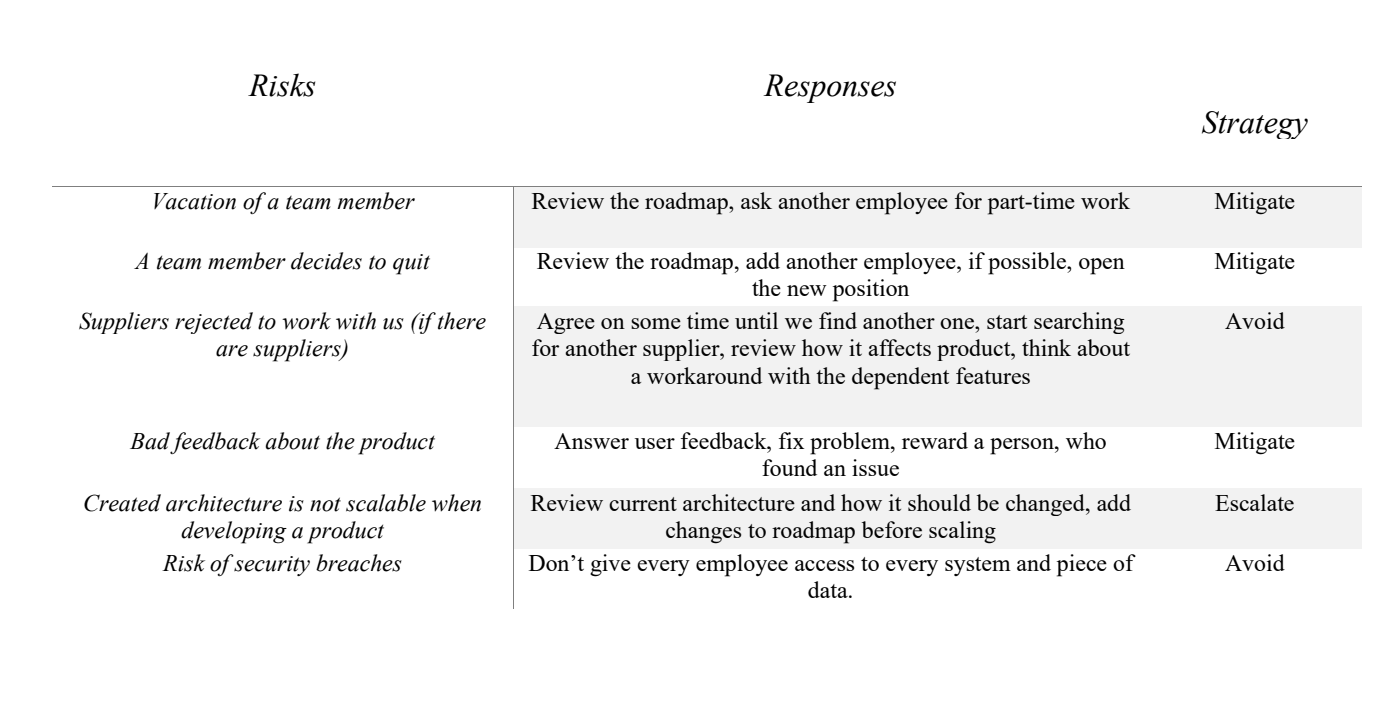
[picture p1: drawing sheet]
<svg xmlns="http://www.w3.org/2000/svg" width="249mm" height="127mm" viewBox="0 0 249 127" stroke-linecap="round" stroke-linejoin="round" font-family="sans-serif">
<defs><g id="words">
<g font-size="5.7">
<text x="44.3" y="17.1">Risks</text>
<text x="135.9" y="17.1">Responses</text>
<text x="213.6" y="23.6">Strategy</text>
</g>
<g font-size="4.2">
<text x="26.8" y="37.1">Vacation of a team member</text>
<text x="94.5" y="37.1">Review the roadmap, ask another employee for part-time work</text>
<text x="215.8" y="37.1">Mitigate</text>
<text x="24.1" y="47.8">A team member decides to quit</text>
<text x="95.4" y="47.8">Review the roadmap, add another employee, if possible, open</text>
<text x="215.8" y="47.8">Mitigate</text>
<text x="133.7" y="52.6">the new position</text>
<text x="14.1" y="58.4">Suppliers rejected to work with us (if there</text>
<text x="95.4" y="58.4">Agree on some time until we find another one, start searching</text>
<text x="217.7" y="58.4">Avoid</text>
<text x="38.4" y="63.3">are suppliers)</text>
<text x="94.5" y="63.3">for another supplier, review how it affects product, think about</text>
<text x="112.1" y="68.1">a workaround with the dependent features</text>
<text x="23.2" y="79.7">Bad feedback about the product</text>
<text x="98.6" y="79.7">Answer user feedback, fix problem, reward a person, who</text>
<text x="215.8" y="79.7">Mitigate</text>
<text x="135.4" y="84.6">found an issue</text>
<text x="14.8" y="90.7">Created architecture is not scalable when</text>
<text x="32.3" y="95.6">developing a product</text>
<text x="94.3" y="90.7">Review current architecture and how it should be changed, add</text>
<text x="118.3" y="95.6">changes to roadmap before scaling</text>
<text x="216" y="90.7">Escalate</text>
<text x="29" y="101.4">Risk of security breaches</text>
<text x="93.9" y="101.4">Don’t give every employee access to every system and piece of</text>
<text x="217.7" y="101.4">Avoid</text>
<text x="143.6" y="106.2">data.</text>
</g>
</g></defs>
<g fill="#f2f2f2">
<path d="M91.3 33.2h112.6v10.7h-112.6z"/>
<path d="M93.2 33.2h108.8v5h-108.8z"/>
<path d="M203.9 33.2h38.2v10.7h-38.2z"/>
<path d="M205.9 33.2h34.2v5h-34.2z"/>
</g>
<path d="M9.3 33.2h81.9" fill="none" stroke="#7f7f7f" stroke-width=".18"/>
<g fill="#7f7f7f">
<path d="M91.2 33.1h.2v.1h-.2z"/>
<path d="M91.4 33.1h.2v.1h-.2z"/>
</g>
<path d="M91.6 33.2h112.3" fill="none" stroke="#7f7f7f" stroke-width=".18"/>
<path d="M203.9 33.1h.2v.1h-.2z" fill="#7f7f7f"/>
<path d="M91.3 33.2v10.7M204.1 33.2h38" fill="none" stroke="#7f7f7f" stroke-width=".18"/>
<g fill="#fff">
<path d="M9.3 43.9h81.9v10.6h-81.9z"/>
<path d="M11.1 43.9h78.3v4.8h-78.3z"/>
</g>
<path d="M91.3 43.9v10.6" fill="none" stroke="#7f7f7f" stroke-width=".18"/>
<g fill="#fff">
<path d="M9.3 54.5h81.9v21.3h-81.9z"/>
<path d="M11.1 54.5h78.3v4.9h-78.3z"/>
<path d="M11.1 59.4h78.3v4.8h-78.3z"/>
</g>
<g fill="#f2f2f2">
<path d="M91.3 54.5h112.6v21.3h-112.6z"/>
<path d="M93.2 54.5h108.8v4.9h-108.8z"/>
<path d="M93.2 59.4h108.8v4.8h-108.8z"/>
<path d="M93.2 64.2h108.8v4.9h-108.8z"/>
<path d="M203.9 54.5h38.2v21.3h-38.2z"/>
<path d="M205.9 54.5h34.2v4.9h-34.2z"/>
</g>
<path d="M91.3 54.5v21.3" fill="none" stroke="#7f7f7f" stroke-width=".18"/>
<g fill="#fff">
<path d="M9.3 75.8h81.9v11h-81.9z"/>
<path d="M11.1 75.8h78.3v4.9h-78.3z"/>
</g>
<path d="M91.3 75.8v11" fill="none" stroke="#7f7f7f" stroke-width=".18"/>
<g fill="#fff">
<path d="M9.3 86.8h81.9v10.7h-81.9z"/>
<path d="M11.1 86.8h78.3v4.9h-78.3z"/>
<path d="M11.1 91.7h78.3v4.9h-78.3z"/>
</g>
<g fill="#f2f2f2">
<path d="M91.3 86.8h112.6v10.7h-112.6z"/>
<path d="M93.2 86.8h108.8v4.9h-108.8z"/>
<path d="M93.2 91.7h108.8v4.9h-108.8z"/>
<path d="M203.9 86.8h38.2v10.7h-38.2z"/>
<path d="M205.9 86.8h34.2v4.9h-34.2z"/>
</g>
<path d="M91.3 86.8v10.7" fill="none" stroke="#7f7f7f" stroke-width=".18"/>
<g fill="#fff">
<path d="M9.3 97.5h81.9v10.6h-81.9z"/>
<path d="M11.1 97.5h78.3v4.8h-78.3z"/>
</g>
<path d="M91.3 97.5v10.6" fill="none" stroke="#7f7f7f" stroke-width=".18"/>
<use href="#words"/>
</svg>
